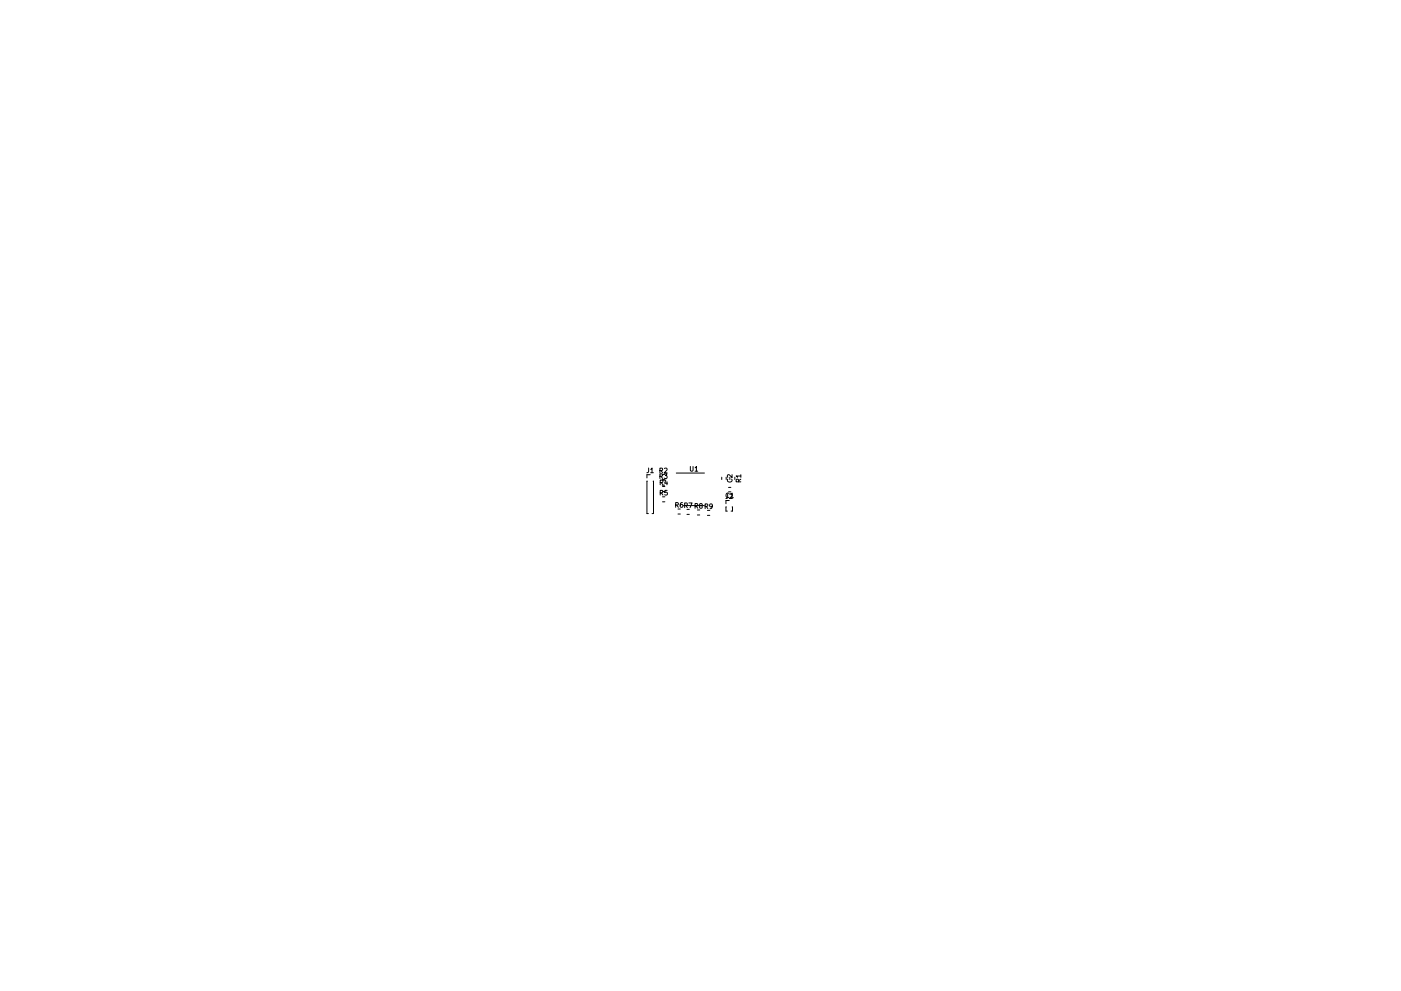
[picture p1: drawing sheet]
<svg xmlns="http://www.w3.org/2000/svg" width="297mm" height="210mm" viewBox="0 0 297 210" stroke-linecap="round" stroke-linejoin="round" font-family="sans-serif">
<g fill="none" stroke="#000" stroke-width=".21">
<path d="M137.5 99.3v.9l-.4 .1M138 99.6l.2-.3v1M139.9 99.8h.5v-.4l-.5-.1v1M140.2 99.8l.3 .5M140.9 99.4l.3-.1 .2 .3-.6 .7h.6M146.4 99v.8l.2 .2 .3-.2v-.8M147.4 99.3l.3-.3v1M147.4 100h.5M137.2 102.1v6.9h.3M137.9 100.7h-.7v.7M138 100.3h.5M138.5 102.1l.1 6.9h-.3"/>
<path d="M139.9 101h.5v-.4l-.5-.1v1M140 102.4l.5-.1v-.3l-.5-.1v1M140 104.6l.5-.1v-.4l-.5-.1v1M140.2 101l.3 .5M140.2 102.4l.3 .5M140.2 104.6l.3 .4M140.4 100.7h.5M140.4 101.7h.5M140.4 101.9h.5M140.4 103h.5M140.5 103.2h.5M140.5 104.3h.5"/>
<path d="M140.5 105.4h.5M140.5 106.5h.5M140.8 100.5h.6l-.3 .4 .3 .1v.4h-.6M141.2 101.8l-.3 .7h.6M141.4 102.2v.7M141.5 104h-.5l-.1 .5h.5l.1 .4h-.6M143.3 107.2l.4-.1 .1-.4-.5-.1v1M143.4 100.4h6M143.5 107.2l.3 .4M143.7 108h.5M143.7 109.1h.5M144.7 106.6l-.4 .3-.1 .5 .2 .2 .3-.1v-.4l-.3-.1-.2 .2"/>
<path d="M144.9 107.3h4.5M145.2 107.2h.4l.1-.4-.5-.1v1M145.4 107.2l.3 .5M145.6 108.1h.5M145.6 109.1h.5M146.1 106.7h.6l-.4 1M147.4 107.4l.4-.1 .1-.4-.5-.1v1M147.6 107.4l.3 .4M147.9 108.2h.5M147.9 109.3h.5M148.5 107.3l-.1-.4h.4v.3l-.5 .3 .2 .3 .4-.2-.2-.3M149.5 107.4h.5v-.4l-.5-.1v1"/>
<path d="M149.7 107.4l.4 .5M150 108.3h.5M150 109.3h.5M151 107.3l-.2 .2h-.2l-.1-.5 .3-.1 .2 .2v.6l-.4 .2M153 101.2v.5M154 101.2v.5M154 107.6l-.1 .8h.3M154.3 104.8l-.1 .8-.3 .2M154.3 101.7a.44 .44 0 0 0 .4 .6 .44 .44 0 0 0 .4-.6M154.5 104.4h.5M154.5 103.4h.5M154.5 104.7a.44 .44 0 0 0-.6 .4 .44 .44 0 0 0 .6 .4"/>
<path d="M154.6 106.2h-.7v.7M154.7 104.9l.4-.1 .2 .3-.6 .7h.6M154.7 101.2v.5M154.9 104.9l.3-.3v1M154.9 105.6h.6M155.2 100.7v.6l-.7-.6-.3 .2 .1 .4M155.2 107.6l.1 .8h-.3M155.8 101.2v.5M156.6 102.2l-.1-.4-.3-.1-.1 .5h1M157.1 101h-1l.3 .3M157.1 101.7l-.5 .3M157.1 100.7v.6"/>
</g>
</svg>
